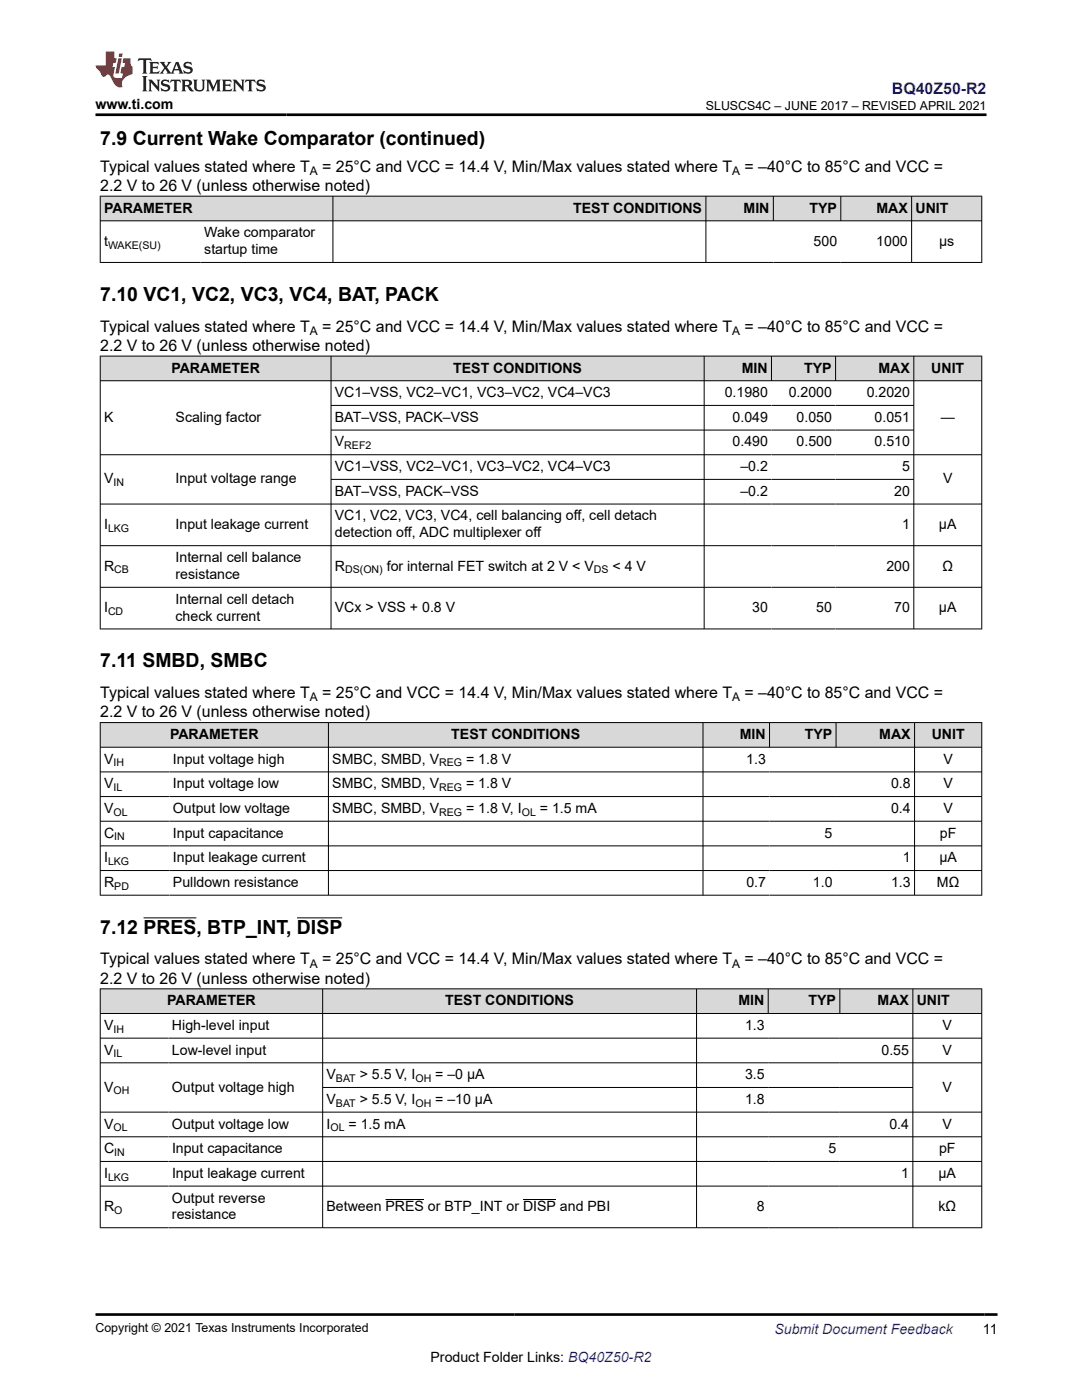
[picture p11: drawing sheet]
<svg xmlns="http://www.w3.org/2000/svg" width="216mm" height="279mm" viewBox="0 0 216 279" stroke-linecap="round" stroke-linejoin="round" font-family="sans-serif">
<defs><g id="words">
<g font-size="3.9">
<text x="20" y="28.8">7.9 Current Wake Comparator (continued)</text>
<text x="20" y="60.1">7.10 VC1, VC2, VC3, VC4, BAT, PACK</text>
<text x="20" y="133.2">7.11 SMBD, SMBC</text>
<text x="20" y="186.3">7.12 PRES, BTP_INT, DISP</text>
</g>
<text font-size="3.2" fill="#00f" x="178" y="18.7">BQ40Z50-R2</text>
<g font-size="3.2">
<text x="20" y="34.3">Typical values stated where T</text>
<text x="64.3" y="34.3">= 25°C and VCC = 14.4 V, Min/Max values stated where T</text>
<text x="148.6" y="34.3">= –40°C to 85°C and VCC =</text>
<text x="20" y="38.1">2.2 V to 26 V (unless otherwise noted)</text>
<text x="20" y="66.2">Typical values stated where T</text>
<text x="20" y="70">2.2 V to 26 V (unless otherwise noted)</text>
<text x="64.3" y="66.2">= 25°C and VCC = 14.4 V, Min/Max values stated where T</text>
<text x="148.6" y="66.2">= –40°C to 85°C and VCC =</text>
<text x="20" y="139.3">Typical values stated where T</text>
<text x="20" y="143.2">2.2 V to 26 V (unless otherwise noted)</text>
<text x="64.3" y="139.3">= 25°C and VCC = 14.4 V, Min/Max values stated where T</text>
<text x="148.6" y="139.3">= –40°C to 85°C and VCC =</text>
<text x="20" y="192.5">Typical values stated where T</text>
<text x="20" y="196.3">2.2 V to 26 V (unless otherwise noted)</text>
<text x="64.3" y="192.5">= 25°C and VCC = 14.4 V, Min/Max values stated where T</text>
<text x="148.6" y="192.5">= –40°C to 85°C and VCC =</text>
</g>
<g font-size="2.8">
<text x="19.1" y="21.8">www.ti.com</text>
<text x="20.8" y="42.4">PARAMETER</text>
<text x="40.8" y="47.3">Wake comparator</text>
<text x="114.4" y="42.4">TEST CONDITIONS</text>
<text x="148.4" y="42.4">MIN</text>
<text x="161.5" y="42.4">TYP</text>
<text x="174.9" y="42.4">MAX</text>
<text x="182.7" y="42.4">UNIT</text>
<text x="20.8" y="49">t</text>
<text x="40.8" y="50.7">startup time</text>
<text x="162.4" y="49">500</text>
<text x="174.9" y="49">1000</text>
<text x="187.4" y="49">µs</text>
<text x="34.2" y="74.3">PARAMETER</text>
<text x="90.4" y="74.3">TEST CONDITIONS</text>
<text x="148" y="74.3">MIN</text>
<text x="160.5" y="74.3">TYP</text>
<text x="175.3" y="74.3">MAX</text>
<text x="185.8" y="74.3">UNIT</text>
<text x="66.8" y="79.3">VC1–VSS, VC2–VC1, VC3–VC2, VC4–VC3</text>
<text x="144.6" y="79.3">0.1980</text>
<text x="157.4" y="79.3">0.2000</text>
<text x="172.9" y="79.3">0.2020</text>
<text x="20.8" y="84.2">K</text>
<text x="35" y="84.2">Scaling factor</text>
<text x="66.8" y="84.2">BAT–VSS, PACK–VSS</text>
<text x="66.8" y="89.1">V</text>
<text x="146.2" y="84.2">0.049</text>
<text x="146.2" y="89.1">0.490</text>
<text x="159" y="84.2">0.050</text>
<text x="159" y="89.1">0.500</text>
<text x="174.5" y="84.2">0.051</text>
<text x="174.5" y="89.1">0.510</text>
<text x="187.7" y="84.2">—</text>
<text x="66.8" y="94">VC1–VSS, VC2–VC1, VC3–VC2, VC4–VC3</text>
<text x="147.7" y="94">–0.2</text>
<text x="180" y="94">5</text>
<text x="20.8" y="96.5">V</text>
<text x="35" y="96.5">Input voltage range</text>
<text x="66.8" y="98.9">BAT–VSS, PACK–VSS</text>
<text x="147.7" y="98.9">–0.2</text>
<text x="178.4" y="98.9">20</text>
<text x="188.2" y="96.5">V</text>
<text x="20.8" y="105.6">I</text>
<text x="35" y="105.6">Input leakage current</text>
<text x="66.8" y="103.9">VC1, VC2, VC3, VC4, cell balancing off, cell detach</text>
<text x="66.8" y="107.3">detection off, ADC multiplexer off</text>
<text x="180" y="105.6">1</text>
<text x="187.4" y="105.6">µA</text>
<text x="20.8" y="113.9">R</text>
<text x="35" y="112.2">Internal cell balance</text>
<text x="66.8" y="113.9">R</text>
<text x="77.2" y="113.9">for internal FET switch at 2 V &lt; V</text>
<text x="122.2" y="113.9">&lt; 4 V</text>
<text x="176.9" y="113.9">200</text>
<text x="188.1" y="113.9">Ω</text>
<text x="35" y="115.6">resistance</text>
<text x="20.8" y="122.2">I</text>
<text x="35" y="120.5">Internal cell detach</text>
<text x="35" y="123.9">check current</text>
<text x="66.8" y="122.2">VCx &gt; VSS + 0.8 V</text>
<text x="150.1" y="122.2">30</text>
<text x="162.9" y="122.2">50</text>
<text x="178.4" y="122.2">70</text>
<text x="187.4" y="122.2">µA</text>
<text x="33.9" y="147.5">PARAMETER</text>
<text x="90" y="147.5">TEST CONDITIONS</text>
<text x="147.6" y="147.5">MIN</text>
<text x="160.6" y="147.5">TYP</text>
<text x="175.5" y="147.5">MAX</text>
<text x="185.9" y="147.5">UNIT</text>
<text x="20.8" y="152.4">V</text>
<text x="34.5" y="152.4">Input voltage high</text>
<text x="66.3" y="152.4">SMBC, SMBD, V</text>
<text x="93" y="152.4">= 1.8 V</text>
<text x="148.9" y="152.4">1.3</text>
<text x="188.3" y="152.4">V</text>
<text x="20.8" y="157.3">V</text>
<text x="34.5" y="157.3">Input voltage low</text>
<text x="66.3" y="157.3">SMBC, SMBD, V</text>
<text x="93" y="157.3">= 1.8 V</text>
<text x="177.8" y="157.3">0.8</text>
<text x="188.3" y="157.3">V</text>
<text x="20.8" y="162.2">V</text>
<text x="20.8" y="167.2">C</text>
<text x="34.5" y="162.2">Output low voltage</text>
<text x="34.5" y="167.2">Input capacitance</text>
<text x="66.3" y="162.2">SMBC, SMBD, V</text>
<text x="93" y="162.2">= 1.8 V, I</text>
<text x="107.7" y="162.2">= 1.5 mA</text>
<text x="164.6" y="167.2">5</text>
<text x="177.8" y="162.2">0.4</text>
<text x="187.5" y="167.2">pF</text>
<text x="188.3" y="162.2">V</text>
<text x="20.8" y="172.1">I</text>
<text x="34.5" y="172.1">Input leakage current</text>
<text x="180.2" y="172.1">1</text>
<text x="187.4" y="172.1">µA</text>
<text x="20.8" y="177">R</text>
<text x="34.5" y="177">Pulldown resistance</text>
<text x="148.9" y="177">0.7</text>
<text x="162.2" y="177">1.0</text>
<text x="177.8" y="177">1.3</text>
<text x="187" y="177">MΩ</text>
<text x="33.4" y="200.6">PARAMETER</text>
<text x="88.8" y="200.6">TEST CONDITIONS</text>
<text x="147.3" y="200.6">MIN</text>
<text x="161.3" y="200.6">TYP</text>
<text x="175.1" y="200.6">MAX</text>
<text x="182.9" y="200.6">UNIT</text>
<text x="20.8" y="205.5">V</text>
<text x="34.3" y="205.5">High-level input</text>
<text x="148.7" y="205.5">1.3</text>
<text x="188.1" y="205.5">V</text>
<text x="20.8" y="210.5">V</text>
<text x="34.3" y="210.5">Low-level input</text>
<text x="65.1" y="215.4">V</text>
<text x="71.8" y="215.4">&gt; 5.5 V, I</text>
<text x="86.9" y="215.4">= –0 µA</text>
<text x="148.7" y="215.4">3.5</text>
<text x="175.9" y="210.5">0.55</text>
<text x="188.1" y="210.5">V</text>
<text x="20.8" y="217.8">V</text>
<text x="34.3" y="217.8">Output voltage high</text>
<text x="65.2" y="220.3">V</text>
<text x="71.8" y="220.3">&gt; 5.5 V, I</text>
<text x="86.8" y="220.3">= –10 µA</text>
<text x="148.7" y="220.3">1.8</text>
<text x="188.1" y="217.8">V</text>
<text x="20.8" y="225.2">V</text>
<text x="34.3" y="225.2">Output voltage low</text>
<text x="65.2" y="225.2">I</text>
<text x="69.5" y="225.2">= 1.5 mA</text>
<text x="177.5" y="225.2">0.4</text>
<text x="188.1" y="225.2">V</text>
<text x="20.8" y="230.1">C</text>
<text x="34.3" y="230.1">Input capacitance</text>
<text x="165.3" y="230.1">5</text>
<text x="187.4" y="230.1">pF</text>
<text x="20.8" y="235.1">I</text>
<text x="34.3" y="240">Output reverse</text>
<text x="34.3" y="235.1">Input leakage current</text>
<text x="179.8" y="235.1">1</text>
<text x="187.3" y="235.1">µA</text>
<text x="20.8" y="241.7">R</text>
<text x="34.3" y="243.4">resistance</text>
<text x="65.2" y="241.7">Between PRES or BTP_INT or DISP and PBI</text>
<text x="151" y="241.7">8</text>
<text x="187.3" y="241.7">kΩ</text>
<text x="196.1" y="266.1">11</text>
<text x="85.9" y="271.7">Product Folder Links: BQ40Z50-R2</text>
</g>
<text font-size="2.8" fill="#00f" x="154.5" y="266.2">Submit Document Feedback</text>
<g font-size="2.5">
<text x="140.8" y="21.9">SLUSCS4C – JUNE 2017 – REVISED APRIL 2021</text>
<text x="19.1" y="265.9">Copyright © 2021 Texas Instruments Incorporated</text>
</g>
<g font-size="2.4">
<text x="61.8" y="34.9">A</text>
<text x="146.1" y="34.9">A</text>
<text x="61.8" y="66.8">A</text>
<text x="146.1" y="66.8">A</text>
<text x="61.8" y="140">A</text>
<text x="146.1" y="140">A</text>
<text x="61.8" y="193.1">A</text>
<text x="146.1" y="193.1">A</text>
</g>
<g font-size="2.1">
<text x="21.6" y="49.6">WAKE(SU)</text>
<text x="68.7" y="89.7">REF2</text>
<text x="22.7" y="97.1">IN</text>
<text x="21.6" y="106.1">LKG</text>
<text x="22.8" y="114.4">CB</text>
<text x="68.9" y="114.4">DS(ON)</text>
<text x="118.5" y="114.4">DS</text>
<text x="21.6" y="122.7">CD</text>
<text x="22.7" y="153">IH</text>
<text x="87.6" y="153">REG</text>
<text x="22.6" y="157.9">IL</text>
<text x="87.6" y="157.9">REG</text>
<text x="22.6" y="162.8">OL</text>
<text x="22.8" y="167.7">IN</text>
<text x="87.6" y="162.8">REG</text>
<text x="104.1" y="162.8">OL</text>
<text x="21.6" y="172.7">LKG</text>
<text x="22.8" y="177.6">PD</text>
<text x="22.7" y="206.1">IH</text>
<text x="22.7" y="211">IL</text>
<text x="67" y="215.9">BAT</text>
<text x="82.9" y="215.9">OH</text>
<text x="22.6" y="218.4">OH</text>
<text x="67" y="220.9">BAT</text>
<text x="82.9" y="220.9">OH</text>
<text x="22.6" y="225.8">OL</text>
<text x="65.9" y="225.8">OL</text>
<text x="22.8" y="230.7">IN</text>
<text x="21.6" y="235.6">LKG</text>
<text x="22.8" y="242.2">O</text>
</g>
</g></defs>
<g fill="#d8d8d8">
<path d="M20 39.1h175.9v5h-175.9z" fill-rule="evenodd"/>
<path d="M20.1 39.2h46.3v4.8h-46.3z" fill-rule="evenodd"/>
<path d="M66.5 39.2h74.3v4.8h-74.3z" fill-rule="evenodd"/>
<path d="M140.9 39.2h13.4v4.8h-13.4z" fill-rule="evenodd"/>
<path d="M154.4 39.2h13.3v4.8h-13.3z" fill-rule="evenodd"/>
<path d="M167.8 39.2h14v4.8h-14z" fill-rule="evenodd"/>
<path d="M182 39.2h13.8v4.8h-13.8z" fill-rule="evenodd"/>
</g>
<path d="M19.9 39.1h176.1M20 39.1v13.3M66.4 39.1v13.3M140.9 39.1v13.3M154.3 39.1v5M167.8 39.1v5M181.9 39.1v13.3M195.9 39.1v13.3M19.9 44.1h176.1M19.9 52.4h176.1" fill="none" stroke="#000" stroke-width=".2"/>
<g fill="#d8d8d8">
<path d="M20 71.1h175.9v4.9h-175.9z" fill-rule="evenodd"/>
<path d="M20.1 71.1h45.9v4.8h-45.9z" fill-rule="evenodd"/>
<path d="M66.1 71.1h74.3v4.8h-74.3z" fill-rule="evenodd"/>
<path d="M140.6 71.1h13.3v4.8h-13.3z" fill-rule="evenodd"/>
<path d="M154 71.1h12.7v4.8h-12.7z" fill-rule="evenodd"/>
<path d="M166.8 71.1h15.5v4.8h-15.5z" fill-rule="evenodd"/>
<path d="M182.4 71.1h13.4v4.8h-13.4z" fill-rule="evenodd"/>
</g>
<g fill="none" stroke="#000" stroke-width=".2">
<path d="M19.9 71.1h176.1M19.9 76h176.1M20 71v54.6M66.1 71v54.6M140.5 71v54.6M153.9 71v5.1M166.7 71v5.1M182.3 71v54.6M195.9 71v54.6M19.9 90.8h176.1M66.1 80.9h116.3M66.1 85.8h116.3"/>
<path d="M66.1 95.7h116.3M19.9 100.6h176.1M19.9 108.9h176.1M19.9 117.2h176.1M19.9 125.5h176.1"/>
</g>
<g fill="#d8d8d8">
<path d="M20 144.2h175.9v4.9h-175.9z" fill-rule="evenodd"/>
<path d="M20.1 144.3h45.4v4.8h-45.4z" fill-rule="evenodd"/>
<path d="M65.6 144.3h74.6v4.8h-74.6z" fill-rule="evenodd"/>
<path d="M140.3 144.3h13.2v4.8h-13.2z" fill-rule="evenodd"/>
<path d="M153.6 144.3h13.2v4.8h-13.2z" fill-rule="evenodd"/>
<path d="M166.9 144.3h15.5v4.8h-15.5z" fill-rule="evenodd"/>
<path d="M182.6 144.3h13.2v4.8h-13.2z" fill-rule="evenodd"/>
</g>
<g fill="none" stroke="#000" stroke-width=".2">
<path d="M19.9 144.2h176.1M19.9 149.1h176.1M19.9 154h176.1M19.9 159h176.1M20 144.1v34.6M65.5 144.1v34.6M140.3 144.1v34.6M153.6 144.1v5.1M166.8 144.1v5.1M182.5 144.1v34.6M195.9 144.1v34.6M19.9 163.9h176.1"/>
<path d="M19.9 168.8h176.1M19.9 173.7h176.1M19.9 178.7h176.1M28.6 183.2h10.6M59.3 183.2h9"/>
</g>
<g fill="#d8d8d8">
<path d="M20 197.3h175.9v5h-175.9z" fill-rule="evenodd"/>
<path d="M20.1 197.4h44.2v4.8h-44.2z" fill-rule="evenodd"/>
<path d="M64.4 197.4h74.5v4.8h-74.5z" fill-rule="evenodd"/>
<path d="M139.1 197.4h14.1v4.8h-14.1z" fill-rule="evenodd"/>
<path d="M153.3 197.4h14.2v4.8h-14.2z" fill-rule="evenodd"/>
<path d="M167.6 197.4h14.5v4.8h-14.5z" fill-rule="evenodd"/>
<path d="M182.2 197.4h13.6v4.8h-13.6z" fill-rule="evenodd"/>
</g>
<g fill="none" stroke="#000" stroke-width=".2">
<path d="M19.9 197.3h176.1M20 197.3v47.8M64.4 197.3v47.8M139 197.3v47.8M153.3 197.3v5M167.6 197.3v5M182.1 197.3v47.8M195.9 197.3v47.8M19.9 202.3h176.1M19.9 207.2h176.1M19.9 212.1h176.1M64.4 217h117.8"/>
<path d="M19.9 222h176.1M19.9 226.9h176.1M19.9 231.8h176.1M19.9 236.7h176.1M76.9 239.4h7.7M104.4 239.4h6.5M19.9 245h176.1"/>
</g>
<path d="M27.7 11.6l-.2 .6 .5-.2h.6v.1v2.2l-.2 .4h1l-.2-.4v-2.2v-.1h.5l.5 .2-.1-.6zM29.8 12.4l.2 .3v1.6l-.2 .4h1.9l.1-.6a1.08 1.08 0 0 1-1.3 .2v-.7h.6l.4 .2v-.7l-.4 .2h-.6v-.5l.2-.2a1 1 0 0 1 1 .3l-.1-.5zM31.8 12.4l1 1.1-1 1.2h.9l-.2-.2 .4-.8 .5 .8-.2 .2h1.6l-.2-.2 .1-.5h1l.1 .5-.1 .2h.9l-.2-.4-.8-1.9h-.5l-1 2.1-.8-1.1 .9-1h-.8l.2 .2-.5 .6-.3-.6 .1-.2zM35.2 12.8l.4 1h-.8zM36.8 12.5a.65 .65 0 0 0-.2 .7 .65 .65 0 0 0 .6 .5l.7 .1 .1 .3a.79 .79 0 0 1-.7 .4 .79 .79 0 0 1-.7-.5l.1 .7 .2-.1a.93 .93 0 0 0 1.1 0 .93 .93 0 0 0 .4-.9 1.46 1.46 0 0 0-1.2-.6l-.1-.3a1.09 1.09 0 0 1 1.2 .2l-.2-.6-.1 .1-.6-.2zM28.4 15.2l.2 .4v2.2l-.2 .4h1l-.2-.4v-2.2l.2-.4zM29.6 15.9l.2 .4v1.5l-.2 .4h.8l-.3-.4v-1.3l1.7 1.8v-2l.2-.4h-.8l.2 .2 .1 1.1-1.2-1.3zM32.3 16a.65 .65 0 0 0-.2 .8 .65 .65 0 0 0 .7 .4l.6 .2 .1 .2a.79 .79 0 0 1-.7 .4 .79 .79 0 0 1-.7-.5l.1 .7 .2-.1a.93 .93 0 0 0 1.1 .1 .93 .93 0 0 0 .4-1 1.46 1.46 0 0 0-1.2-.5l-.1-.4a1.09 1.09 0 0 1 1.2 .2l-.2-.6-.1 .1-.6-.1zM34.1 15.9l-.1 .6a.63 .63 0 0 1 .7-.3l.1 1.6-.3 .4h1l-.2-.4v-1.6a.66 .66 0 0 1 .8 .3l-.1-.6zM36.2 15.9l.2 .4v1.5l-.2 .4h.9l-.2-.2v-.7h.5l.1 .2a.79 .79 0 0 0 1.2 .6l-1-.9a.61 .61 0 0 0 .6-.6 .61 .61 0 0 0-.5-.7zM36.9 16.2h.2a.47 .47 0 0 1 .5 .1 .47 .47 0 0 1 .1 .5l-.2 .1-.6 .1zM38.5 15.9l.2 .2a2.27 2.27 0 0 0 .4 2 1.04 1.04 0 0 0 1.7-.7v-1.3l.2-.2h-.8l.2 .4v1.1a.6 .6 0 0 1-.6 .6 .6 .6 0 0 1-.6-.6v-1.1l.3-.4zM41.1 15.9l.2 .4v1.5l-.2 .4h.7l-.2-.4v-1.4l.9 1.9 .8-1.9v1.4l-.2 .4h1l-.3-.4v-1.5l.3-.4h-.8l-.7 1.5-.7-1.5zM44.3 15.9l.2 .4v1.5l-.2 .4h1.9l.1-.6a1.09 1.09 0 0 1-1.3 .2v-.7h.6l.4 .2v-.6l-.4 .2h-.6v-.6l.2-.1a1.01 1.01 0 0 1 1 .3l-.1-.6zM46.4 15.9l.3 .4v1.5l-.3 .4h.8l-.2-.4v-1.3l1.6 1.8v-2l.2-.4h-.7l.2 .2v1.1l-1.2-1.3zM49 15.9l-.1 .6a.63 .63 0 0 1 .8-.3v1.6l-.3 .4h1l-.2-.4v-1.6a.66 .66 0 0 1 .8 .3l-.1-.6zM51.4 16a.65 .65 0 0 0-.2 .8 .65 .65 0 0 0 .6 .4l.6 .2 .2 .2a.79 .79 0 0 1-.8 .4 .79 .79 0 0 1-.6-.5l.1 .7 .2-.1a.93 .93 0 0 0 1 .1 .93 .93 0 0 0 .5-1 1.46 1.46 0 0 0-1.3-.5l-.1-.4a1.09 1.09 0 0 1 1.3 .2l-.2-.6-.2 .1-.5-.1z" fill="#231f20"/>
<path d="M21.1 10.3v2.7h-2v.4l.9 1a.95 .95 0 0 0 .9 .9 .59 .59 0 0 1 .6-.4 .59 .59 0 0 1 .5 .3l.4 .8a1.59 1.59 0 0 0 2.1 1.4 1.61 1.61 0 0 1 1-2.3l1-.3-.1-1.5a1.59 1.59 0 0 1-.4-1.7h-1.4l-.2 .9h.5l-.1 .9h-.5l-.2 .9v.3l.4 .1-.2 .9h-.6a.73 .73 0 0 1-1.1-.7l.3-1.5h-.5l.2-.9h.5l.2-.9h-.5v-1.3zM23.6 11.6l-.6 3.1h.7l.6-3.1zM23.8 10.7l-.1 .6h.7l.1-.6z" fill="#ed1c24"/>
<path d="M19.1 22.9h177.8M19 262.3h180" fill="none" stroke="#000" stroke-width=".53"/>
<use href="#words"/>
</svg>
